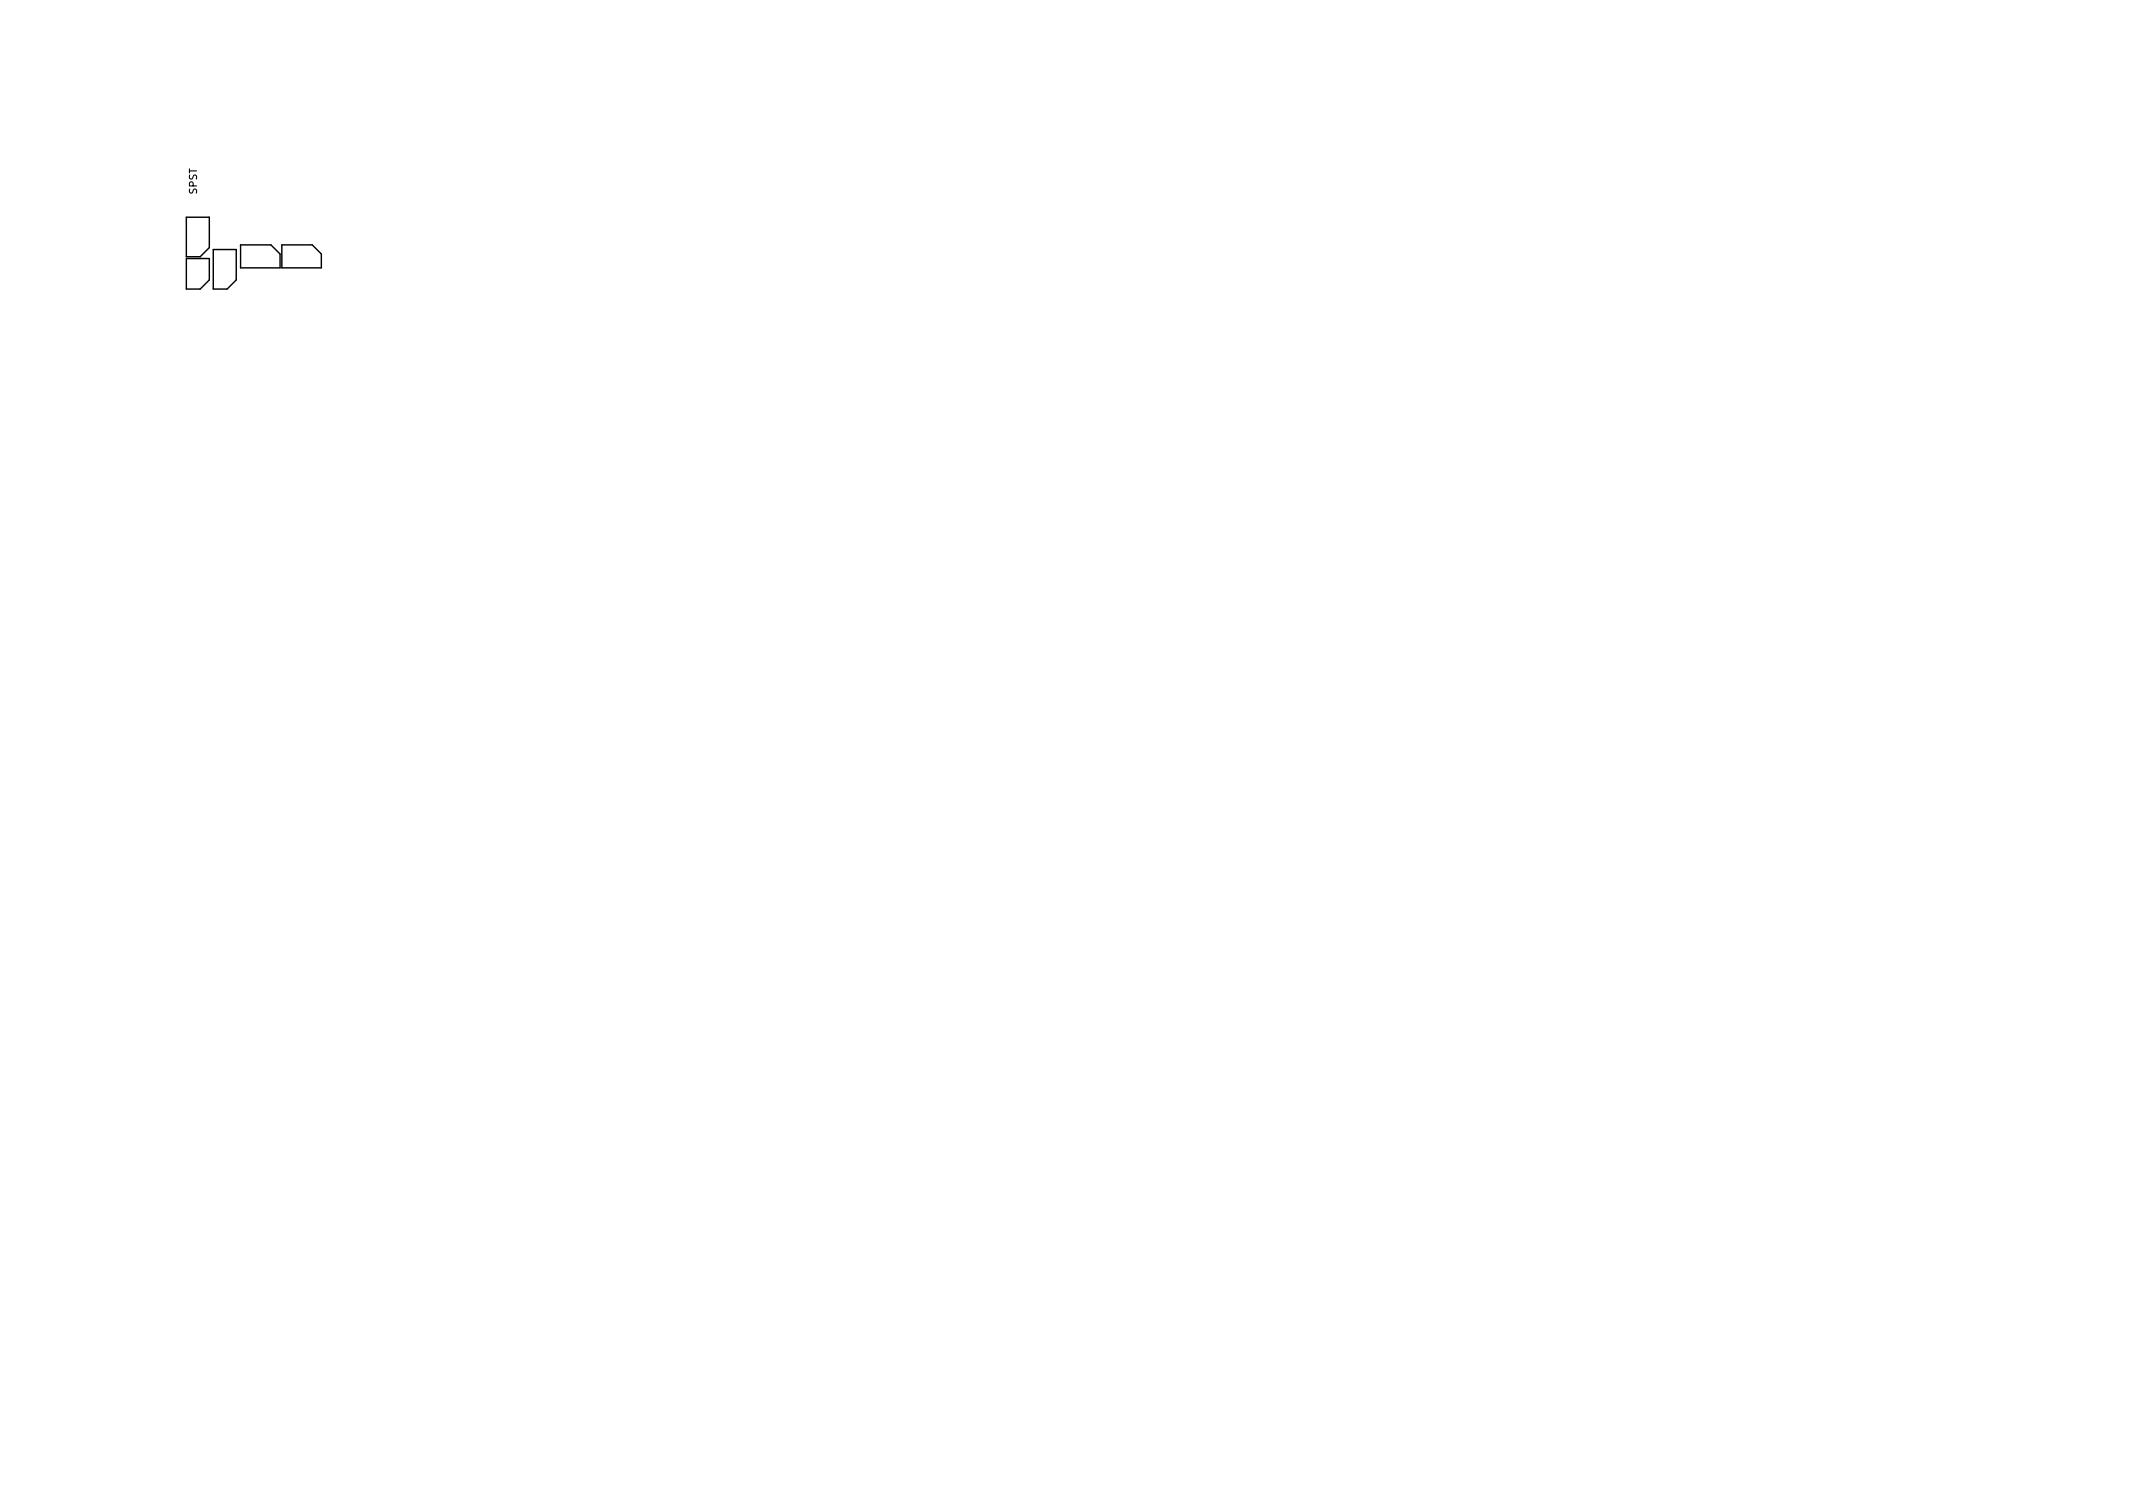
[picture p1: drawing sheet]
<svg xmlns="http://www.w3.org/2000/svg" width="297mm" height="210mm" viewBox="0 0 297 210" stroke-linecap="round" stroke-linejoin="round" font-family="sans-serif">
<defs><g id="words">
<text font-size="1.4" x="27.4" y="27.1" transform="rotate(-90 27.4 27.1)">SPST</text>
</g></defs>
<path d="M25.9 30.2h3.3v4.3l-1.3 1.2h-2zM25.9 36h3.3v3l-1.3 1.2h-2zM29.7 34.7h3.2v4.3l-1.3 1.2h-1.9zM33.5 34.1h4.2l1.3 1.3v1.9h-5.5zM39.3 34.1h4.2l1.2 1.3v1.9h-5.4z" fill="none" stroke="#000" stroke-width=".2"/>
<use href="#words"/>
</svg>
